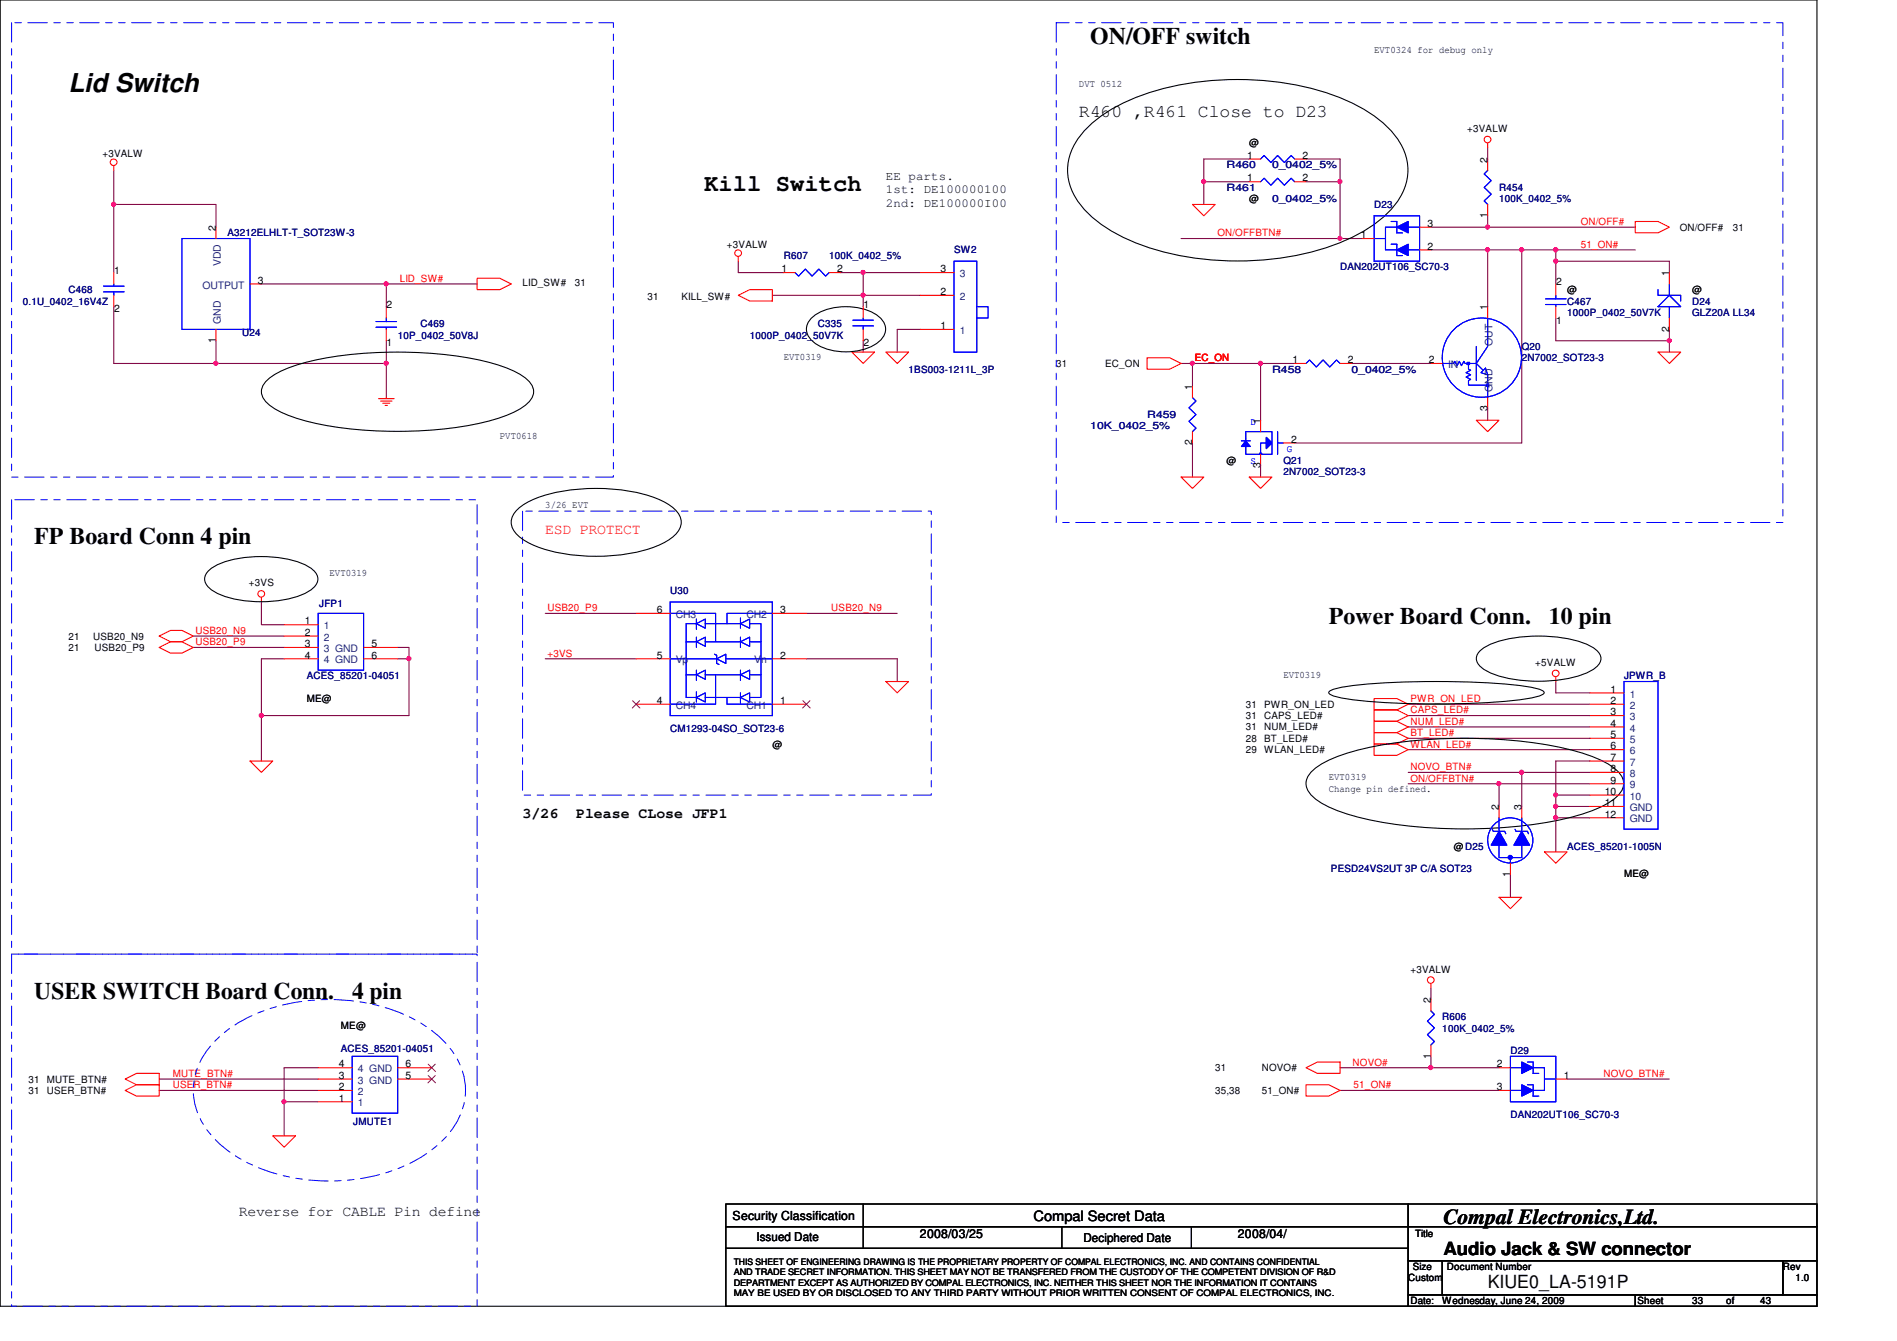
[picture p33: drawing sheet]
<svg xmlns="http://www.w3.org/2000/svg" width="297mm" height="210mm" viewBox="0 0 297 210" stroke-linecap="round" stroke-linejoin="round" font-family="sans-serif">
<defs><g id="words">
<text font-size="4.1" x="10.7" y="14.4">Lid Switch</text>
<g font-size="3.7">
<text x="170.7" y="6.9">ON/OFF switch</text>
<text x="110.3" y="29.8">Kill Switch</text>
<text x="5.4" y="85.2">FP Board Conn 4 pin</text>
<text x="208.1" y="97.6">Power Board Conn.</text>
<text x="242.5" y="97.6">10 pin</text>
<text x="5.4" y="156.3">USER SWITCH Board Conn.</text>
<text x="55.1" y="156.3">4 pin</text>
</g>
<text font-size="3.3" x="226" y="191.5">Compal Electronics,Ltd.</text>
<g font-size="2.8">
<text x="168.9" y="18.2">R460 ,R461 Close to D23</text>
<text x="226" y="196.4">Audio Jack &amp; SW connector</text>
<text x="233" y="201.7">KIUE0_LA-5191P</text>
</g>
<text font-size="2.3" fill="#f00" x="85.4" y="83.7">ESD PROTECT</text>
<g font-size="2.3">
<text x="81.8" y="128.1">3/26</text>
<text x="90.2" y="128.1">Please CLose JFP1</text>
<text x="37.4" y="190.3">Reverse for CABLE Pin define</text>
</g>
<text font-size="2.2" x="161.8" y="191.1">Compal Secret Data</text>
<g font-size="1.9">
<text x="138.7" y="28.2">EE parts.</text>
<text x="138.7" y="30.3">1st: DE100000100</text>
<text x="138.7" y="32.3">2nd: DE100000I00</text>
<text x="114.7" y="191">Security Classification</text>
<text x="118.4" y="194.3">Issued Date</text>
<text x="144.1" y="193.8">2008/03/25</text>
<text x="169.7" y="194.4">Deciphered Date</text>
<text x="193.8" y="193.8">2008/04/</text>
</g>
<g font-size="1.6">
<text x="215.2" y="8.3">EVT0324 for debug only</text>
<text x="168.9" y="13.7">DVT 0512</text>
<text x="195.6" y="22.8">@</text>
<text x="229.7" y="20.7">+3VALW</text>
<text x="16" y="24.6">+3VALW</text>
<text x="195.3" y="28.4">1</text>
<text x="195.3" y="24.8">1</text>
<text x="204" y="28.4">2</text>
<text x="204" y="24.8">2</text>
<text x="232.9" y="25.4" transform="rotate(-90 232.9 25.4)">2</text>
<text x="195.6" y="31.7">@</text>
<text x="223.5" y="35.5">3</text>
<text x="232.9" y="34.1" transform="rotate(-90 232.9 34.1)">1</text>
<text x="33.8" y="36.1" transform="rotate(-90 33.8 36.1)">2</text>
<text x="113.8" y="38.8">+3VALW</text>
<text x="213.1" y="37.3">1</text>
<text x="223.5" y="39.1">2</text>
<text x="263" y="36.1">ON/OFF#</text>
<text x="271.4" y="36.1">31</text>
<text x="17.9" y="42.8">1</text>
<text x="40.4" y="44.4">3</text>
<text x="81.8" y="44.8">LID_SW#</text>
<text x="90" y="44.8">31</text>
<text x="101.4" y="46.9">31</text>
<text x="106.7" y="46.9">KILL_SW#</text>
<text x="122.4" y="42.6">1</text>
<text x="131.1" y="42.6">2</text>
<text x="147.3" y="46.2">2</text>
<text x="147.3" y="42.6">3</text>
<text x="243.7" y="44.6">2</text>
<text x="245.4" y="45.9">@</text>
<text x="261.4" y="43.2" transform="rotate(-90 261.4 43.2)">1</text>
<text x="265" y="45.9">@</text>
<text x="17.9" y="48.9">2</text>
<text x="33.8" y="53.7" transform="rotate(-90 33.8 53.7)">1</text>
<text x="60.5" y="48.2">2</text>
<text x="135.2" y="48.2">1</text>
<text x="147.3" y="51.5">1</text>
<text x="232.9" y="48.6" transform="rotate(-90 232.9 48.6)">1</text>
<text x="243.7" y="50.7">1</text>
<text x="261.4" y="51.9" transform="rotate(-90 261.4 51.9)">2</text>
<text x="60.5" y="54.2">1</text>
<text x="122.7" y="56.3">EVT0319</text>
<text x="135.2" y="54.2">2</text>
<text x="165.4" y="57.4">31</text>
<text x="173.1" y="57.4">EC_ON</text>
<text x="202.4" y="56.9">1</text>
<text x="211.1" y="56.9">2</text>
<text x="223.7" y="56.9">2</text>
<text x="186.7" y="61" transform="rotate(-90 186.7 61)">1</text>
<text x="232.9" y="64.3" transform="rotate(-90 232.9 64.3)">3</text>
<text x="78.3" y="68.8">PVT0618</text>
<text x="186.7" y="69.7" transform="rotate(-90 186.7 69.7)">2</text>
<text x="197.4" y="66.3" transform="rotate(-90 197.4 66.3)">1</text>
<text x="202.2" y="69.3">2</text>
<text x="192.1" y="72.6">@</text>
<text x="197.4" y="73.2" transform="rotate(-90 197.4 73.2)">3</text>
<text x="85.4" y="79.5">3/26 EVT</text>
<text x="39" y="91.8">+3VS</text>
<text x="51.6" y="90.1">EVT0319</text>
<text x="102.8" y="96">6</text>
<text x="122.2" y="96">3</text>
<text x="10.7" y="100.1">21</text>
<text x="10.7" y="101.9">21</text>
<text x="14.6" y="100.1">USB20_N9</text>
<text x="14.8" y="101.9">USB20_P9</text>
<text x="47.7" y="97.7">1</text>
<text x="47.7" y="99.5">2</text>
<text x="47.7" y="101.3">3</text>
<text x="58.2" y="101.3">5</text>
<text x="47.7" y="103.1">4</text>
<text x="58.2" y="103.1">6</text>
<text x="102.8" y="103.1">5</text>
<text x="122.2" y="103.1">2</text>
<text x="201" y="106.1">EVT0319</text>
<text x="240.4" y="104.2">+5VALW</text>
<text x="48" y="109.9">ME@</text>
<text x="102.8" y="110.2">4</text>
<text x="122.2" y="110.2">1</text>
<text x="195.1" y="112.6">31</text>
<text x="195.1" y="110.8">31</text>
<text x="197.9" y="112.6">CAPS_LED#</text>
<text x="197.9" y="110.8">PWR_ON_LED</text>
<text x="252.2" y="108.4">1</text>
<text x="252.2" y="110.2">2</text>
<text x="252.2" y="112">3</text>
<text x="252.2" y="113.7">4</text>
<text x="120.9" y="117">@</text>
<text x="195.1" y="114.3">31</text>
<text x="195.1" y="116.1">28</text>
<text x="195.1" y="117.9">29</text>
<text x="197.9" y="114.3">NUM_LED#</text>
<text x="197.9" y="116.1">BT_LED#</text>
<text x="197.9" y="117.9">WLAN_LED#</text>
<text x="252.2" y="115.5">5</text>
<text x="252.2" y="117.3">6</text>
<text x="252.2" y="119.1">7</text>
<text x="208.1" y="122.1">EVT0319</text>
<text x="208.1" y="123.9">Change pin defined.</text>
<text x="251.3" y="124.4">10</text>
<text x="252.2" y="120.9">8</text>
<text x="252.2" y="122.6">9</text>
<text x="234.7" y="126.8" transform="rotate(-90 234.7 126.8)">2</text>
<text x="238.2" y="126.8" transform="rotate(-90 238.2 126.8)">3</text>
<text x="251.3" y="126.2">11</text>
<text x="251.3" y="128">12</text>
<text x="227.6" y="133">@D25</text>
<text x="236.5" y="137.2" transform="rotate(-90 236.5 137.2)">1</text>
<text x="254.3" y="137.3">ME@</text>
<text x="220.8" y="152.2">+3VALW</text>
<text x="53.4" y="161.1">ME@</text>
<text x="224" y="157" transform="rotate(-90 224 157)">2</text>
<text x="53" y="167.1">4</text>
<text x="63.5" y="167.1">6</text>
<text x="190.3" y="167.7">31</text>
<text x="197.6" y="167.7">NOVO#</text>
<text x="224" y="165.7" transform="rotate(-90 224 165.7)">1</text>
<text x="234.4" y="167.1">2</text>
<text x="4.5" y="171.2">31 USER_BTN#</text>
<text x="4.5" y="169.5">31 MUTE_BTN#</text>
<text x="53" y="172.4">1</text>
<text x="53" y="170.6">2</text>
<text x="53" y="168.9">3</text>
<text x="63.5" y="168.9">5</text>
<text x="190.3" y="171.2">35,38</text>
<text x="197.6" y="171.2">51_ON#</text>
<text x="234.4" y="170.6">3</text>
<text x="244.9" y="168.9">1</text>
<text x="221.6" y="193.6">Title</text>
<text x="220.5" y="200.6">Custom</text>
<text x="221.2" y="198.8">Size</text>
<text x="226.6" y="198.8">Document Number</text>
<text x="279.2" y="198.8">Rev</text>
<text x="281.1" y="200.6">1.0</text>
<text x="220.8" y="204.1">Date:</text>
<text x="225.8" y="204.1">Wednesday, June 24, 2009</text>
<text x="256.4" y="204.1">Sheet</text>
<text x="265" y="204.1">33</text>
<text x="270.3" y="204.1">of</text>
<text x="275.6" y="204.1">43</text>
</g>
<g font-size="1.6" fill="#000080">
<text x="192.1" y="29.9">R461</text>
<text x="192.1" y="26.3">R460</text>
<text x="199.2" y="26.3">0_0402_5%</text>
<text x="234.7" y="29.9">R454</text>
<text x="199.2" y="31.7">0_0402_5%</text>
<text x="215.2" y="32.6">D23</text>
<text x="234.7" y="31.7">100K_0402_5%</text>
<text x="35.6" y="37">A3212ELHLT-T_SOT23W-3</text>
<text x="122.7" y="40.6">R607</text>
<text x="129.8" y="40.6">100K_0402_5%</text>
<text x="149.4" y="39.7">SW2</text>
<text x="3.6" y="47.7">0.1U_0402_16V4Z</text>
<text x="10.7" y="45.9">C468</text>
<text x="209.8" y="42.3">DAN202UT106_SC70-3</text>
<text x="245.4" y="47.7">C467</text>
<text x="265" y="47.7">D24</text>
<text x="37.9" y="52.7">U24</text>
<text x="62.3" y="53">10P_0402_50V8J</text>
<text x="65.8" y="51.2">C469</text>
<text x="117.4" y="53">1000P_0402_50V7K</text>
<text x="128.1" y="51.2">C335</text>
<text x="245.4" y="49.4">1000P_0402_50V7K</text>
<text x="265" y="49.4">GLZ20A LL34</text>
<text x="142.3" y="58.3">1BS003-1211L_3P</text>
<text x="199.2" y="58.3">R458</text>
<text x="211.6" y="58.3">0_0402_5%</text>
<text x="238.3" y="54.8">Q20</text>
<text x="238.3" y="56.6">2N7002_SOT23-3</text>
<text x="179.6" y="65.4">R459</text>
<text x="170.7" y="67.2">10K_0402_5%</text>
<text x="201" y="72.6">Q21</text>
<text x="201" y="74.3">2N7002_SOT23-3</text>
<text x="50" y="95">JFP1</text>
<text x="104.9" y="93">U30</text>
<text x="48" y="106.3">ACES_85201-04051</text>
<text x="254.3" y="106.3">JPWR_B</text>
<text x="104.9" y="114.5">CM1293-04SO_SOT23-6</text>
<text x="208.4" y="136.6">PESD24VS2UT 3P C/A SOT23</text>
<text x="245.4" y="133">ACES_85201-1005N</text>
<text x="225.8" y="159.7">R606</text>
<text x="225.8" y="161.5">100K_0402_5%</text>
<text x="53.4" y="164.7">ACES_85201-04051</text>
<text x="236.5" y="165">D29</text>
<text x="55.3" y="176">JMUTE1</text>
<text x="236.5" y="175">DAN202UT106_SC70-3</text>
</g>
<g font-size="1.6" fill="#f00">
<text x="247.5" y="35.2">ON/OFF#</text>
<text x="190.6" y="37">ON/OFFBTN#</text>
<text x="247.5" y="38.8">51_ON#</text>
<text x="62.6" y="44.1">LID_SW#</text>
<text x="187.1" y="56.6">EC_ON</text>
<text x="85.7" y="95.7">USB20_P9</text>
<text x="130.2" y="95.7">USB20_N9</text>
<text x="30.6" y="99.2">USB20_N9</text>
<text x="30.6" y="101">USB20_P9</text>
<text x="85.7" y="102.8">+3VS</text>
<text x="220.8" y="111.7">CAPS_LED#</text>
<text x="220.8" y="113.5">NUM_LED#</text>
<text x="220.8" y="109.9">PWR_ON_LED</text>
<text x="220.8" y="115.2">BT_LED#</text>
<text x="220.8" y="117">WLAN_LED#</text>
<text x="220.8" y="122.3">ON/OFFBTN#</text>
<text x="220.8" y="120.6">NOVO_BTN#</text>
<text x="211.8" y="166.8">NOVO#</text>
<text x="27" y="168.6">MUTE_BTN#</text>
<text x="27" y="170.3">USER_BTN#</text>
<text x="212" y="170.3">51_ON#</text>
<text x="251.1" y="168.6">NOVO_BTN#</text>
</g>
<g font-size="1.6" fill="#004080">
<text x="34.6" y="41.7" transform="rotate(-90 34.6 41.7)">VDD</text>
<text x="31.7" y="45.2">OUTPUT</text>
<text x="150.3" y="46.9">2</text>
<text x="150.3" y="43.4">3</text>
<text x="34.6" y="50.7" transform="rotate(-90 34.6 50.7)">GND</text>
<text x="150.3" y="52.3">1</text>
<text x="226.7" y="57.6">IN</text>
<text x="233.7" y="54.1" transform="rotate(-90 233.7 54.1)">OUT</text>
<text x="233.7" y="61.3" transform="rotate(-90 233.7 61.3)">GND</text>
<text x="50.7" y="98.5">1</text>
<text x="50.7" y="100.3">2</text>
<text x="105.8" y="96.7">CH3</text>
<text x="116.9" y="96.7">CH2</text>
<text x="50.7" y="102.1">3 GND</text>
<text x="50.7" y="103.8">4 GND</text>
<text x="105.8" y="103.8">Vp</text>
<text x="118.1" y="103.8">Vn</text>
<text x="105.8" y="111">CH4</text>
<text x="116.9" y="111">CH1</text>
<text x="255.2" y="109.2">1</text>
<text x="255.2" y="111">2</text>
<text x="255.2" y="112.7">3</text>
<text x="255.2" y="114.5">4</text>
<text x="255.2" y="116.3">5</text>
<text x="255.2" y="118.1">6</text>
<text x="255.2" y="119.8">7</text>
<text x="255.2" y="121.6">8</text>
<text x="255.2" y="123.4">9</text>
<text x="255.2" y="125.2">10</text>
<text x="255.2" y="127">GND</text>
<text x="255.2" y="128.7">GND</text>
<text x="56" y="167.9">4 GND</text>
<text x="56" y="173.2">1</text>
<text x="56" y="171.4">2</text>
<text x="56" y="169.6">3 GND</text>
</g>
<g font-size="1.6" fill="#00f">
<text x="195.8" y="66.5">D</text>
<text x="201.5" y="70.7">G</text>
<text x="195.8" y="72.7">S</text>
</g>
<g font-size="1.4">
<text x="114.9" y="198">THIS SHEET OF ENGINEERING DRAWING IS THE PROPRIETARY PROPERTY OF COMPAL ELECTRONICS, INC. AND CONTAINS CONFIDENTIAL</text>
<text x="114.9" y="199.6">AND TRADE SECRET INFORMATION. THIS SHEET MAY NOT BE TRANSFERED FROM THE CUSTODY OF THE COMPETENT DIVISION OF R&amp;D</text>
<text x="114.9" y="201.3">DEPARTMENT EXCEPT AS AUTHORIZED BY COMPAL ELECTRONICS, INC. NEITHER THIS SHEET NOR THE INFORMATION IT CONTAINS</text>
<text x="114.9" y="202.9">MAY BE USED BY OR DISCLOSED TO ANY THIRD PARTY WITHOUT PRIOR WRITTEN CONSENT OF COMPAL ELECTRONICS, INC.</text>
</g>
</g></defs>
<path d="M0 0h284.5v204.5h-284.5z" fill="none" stroke="#000" stroke-width=".17"/>
<path d="M184.9 37.3h28.5M224.1 35.6h32" fill="none" stroke="#800040" stroke-width=".17"/>
<circle cx="232.9" cy="35.5" r=".32" fill="#f0f"/>
<circle cx="232.9" cy="35.5" r=".32" fill="none" stroke="#f0f" stroke-width=".17"/>
<path d="M232.9 33.8v1.8M232.9 23.1v1.8M243.6 39.1h12.5" fill="none" stroke="#800040" stroke-width=".17"/>
<circle cx="243.6" cy="39.1" r=".32" fill="#f0f"/>
<circle cx="243.6" cy="39.1" r=".32" fill="none" stroke="#f0f" stroke-width=".17"/>
<path d="M243.6 39.1v1.8" fill="none" stroke="#800040" stroke-width=".17"/>
<circle cx="243.6" cy="40.9" r=".32" fill="#f0f"/>
<circle cx="243.6" cy="40.9" r=".32" fill="none" stroke="#f0f" stroke-width=".17"/>
<circle cx="243.6" cy="39.1" r=".32" fill="#f0f"/>
<circle cx="243.6" cy="39.1" r=".32" fill="none" stroke="#f0f" stroke-width=".17"/>
<path d="M188.5 28.4v3.6M188.5 28.4h7.1M195.6 24.9h-7.1v3.5M243.6 40.9v3.5M243.6 49.8v3.5M261.4 53.3v1.8" fill="none" stroke="#800040" stroke-width=".17"/>
<circle cx="188.5" cy="28.4" r=".32" fill="#f0f"/>
<circle cx="188.5" cy="28.4" r=".32" fill="none" stroke="#f0f" stroke-width=".17"/>
<path d="M209.8 28.4v8.9" fill="none" stroke="#800040" stroke-width=".17"/>
<circle cx="209.8" cy="37.3" r=".32" fill="#f0f"/>
<circle cx="209.8" cy="37.3" r=".32" fill="none" stroke="#f0f" stroke-width=".17"/>
<circle cx="209.8" cy="28.4" r=".32" fill="#f0f"/>
<circle cx="209.8" cy="28.4" r=".32" fill="none" stroke="#f0f" stroke-width=".17"/>
<path d="M232.9 39.1v8.9M211.6 56.9h12.5" fill="none" stroke="#800040" stroke-width=".17"/>
<circle cx="232.9" cy="39.1" r=".32" fill="#f0f"/>
<circle cx="232.9" cy="39.1" r=".32" fill="none" stroke="#f0f" stroke-width=".17"/>
<path d="M186.7 56.9h10.7" fill="none" stroke="#800040" stroke-width=".17"/>
<circle cx="186.7" cy="56.9" r=".32" fill="#f0f"/>
<circle cx="186.7" cy="56.9" r=".32" fill="none" stroke="#f0f" stroke-width=".17"/>
<path d="M238.3 39.1v30.2h-35.6" fill="none" stroke="#800040" stroke-width=".17"/>
<circle cx="238.3" cy="39.1" r=".32" fill="#f0f"/>
<circle cx="238.3" cy="39.1" r=".32" fill="none" stroke="#f0f" stroke-width=".17"/>
<path d="M224.1 39.1h8.8M197.4 56.9v8.9" fill="none" stroke="#800040" stroke-width=".17"/>
<circle cx="197.4" cy="56.9" r=".32" fill="#f0f"/>
<circle cx="197.4" cy="56.9" r=".32" fill="none" stroke="#f0f" stroke-width=".17"/>
<path d="M232.9 39.1h10.7M197.4 56.9h5.3M243.6 53.3h17.8M197.4 72.9v1.8M232.9 64v1.8" fill="none" stroke="#800040" stroke-width=".17"/>
<circle cx="261.4" cy="53.3" r=".32" fill="#f0f"/>
<circle cx="261.4" cy="53.3" r=".32" fill="none" stroke="#f0f" stroke-width=".17"/>
<path d="M184.9 56.9h1.8v3.5M243.6 40.9h17.8v1.8M261.4 51.6v1.7M186.7 69.3v5.4M243.6 126.2v1.8" fill="none" stroke="#800040" stroke-width=".17"/>
<circle cx="243.6" cy="126.2" r=".32" fill="#f0f"/>
<circle cx="243.6" cy="126.2" r=".32" fill="none" stroke="#f0f" stroke-width=".17"/>
<path d="M243.6 106.7v1.8h5.3M243.6 128v5.3" fill="none" stroke="#800040" stroke-width=".17"/>
<circle cx="243.6" cy="128" r=".32" fill="#f0f"/>
<circle cx="243.6" cy="128" r=".32" fill="none" stroke="#f0f" stroke-width=".17"/>
<path d="M40.9 94.2v3.6h3.6M40.9 112v7.1M243.6 126.2h5.3M243.6 128h5.3" fill="none" stroke="#800040" stroke-width=".17"/>
<circle cx="40.9" cy="112" r=".32" fill="#f0f"/>
<circle cx="40.9" cy="112" r=".32" fill="none" stroke="#f0f" stroke-width=".17"/>
<path d="M17.8 56.9h16M33.8 53.3v3.6M33.8 56.9h26.7M40.9 103.1v8.9M24.9 168.9h24.9M44.5 167.1h5.3" fill="none" stroke="#800040" stroke-width=".17"/>
<circle cx="60.5" cy="56.9" r=".32" fill="#f0f"/>
<circle cx="60.5" cy="56.9" r=".32" fill="none" stroke="#f0f" stroke-width=".17"/>
<circle cx="33.8" cy="56.9" r=".32" fill="#f0f"/>
<circle cx="33.8" cy="56.9" r=".32" fill="none" stroke="#f0f" stroke-width=".17"/>
<path d="M17.8 32v10.7M17.8 48v8.9M60.5 44.4v3.6" fill="none" stroke="#800040" stroke-width=".17"/>
<circle cx="60.5" cy="44.4" r=".32" fill="#f0f"/>
<circle cx="60.5" cy="44.4" r=".32" fill="none" stroke="#f0f" stroke-width=".17"/>
<path d="M17.8 32h16v3.6M40.9 44.4h33.8M60.5 53.3v3.6" fill="none" stroke="#800040" stroke-width=".17"/>
<circle cx="17.8" cy="32" r=".32" fill="#f0f"/>
<circle cx="17.8" cy="32" r=".32" fill="none" stroke="#f0f" stroke-width=".17"/>
<path d="M220.5 115.6h28.4M220.5 117.3h28.4M220.5 112h28.4M220.5 113.8h28.4M243.6 124.5v1.7" fill="none" stroke="#800040" stroke-width=".17"/>
<circle cx="243.6" cy="124.4" r=".32" fill="#f0f"/>
<circle cx="243.6" cy="124.4" r=".32" fill="none" stroke="#f0f" stroke-width=".17"/>
<path d="M224.1 167.1h10.6" fill="none" stroke="#800040" stroke-width=".17"/>
<circle cx="224" cy="167.1" r=".32" fill="#f0f"/>
<circle cx="224" cy="167.1" r=".32" fill="none" stroke="#f0f" stroke-width=".17"/>
<path d="M62.3 103.1h1.7v8.9h-23.1M224.1 154.7v1.8M24.9 170.7h24.9M209.8 170.7h24.9M224.1 165.3v1.8h-14.3M245.4 168.9h16" fill="none" stroke="#800040" stroke-width=".17"/>
<circle cx="64" cy="103.1" r=".32" fill="#f0f"/>
<circle cx="64" cy="103.1" r=".32" fill="none" stroke="#f0f" stroke-width=".17"/>
<path d="M135.2 42.7v3.5" fill="none" stroke="#800040" stroke-width=".17"/>
<circle cx="135.1" cy="42.6" r=".32" fill="#f0f"/>
<circle cx="135.1" cy="42.6" r=".32" fill="none" stroke="#f0f" stroke-width=".17"/>
<path d="M115.6 40.9v1.8h7.1M120.9 46.2h23.2M131.6 42.7h12.5M144.1 51.6h-3.6v3.5" fill="none" stroke="#800040" stroke-width=".17"/>
<circle cx="135.1" cy="46.2" r=".32" fill="#f0f"/>
<circle cx="135.1" cy="46.2" r=".32" fill="none" stroke="#f0f" stroke-width=".17"/>
<path d="M49.8 172.5h-5.3v5.3" fill="none" stroke="#800040" stroke-width=".17"/>
<circle cx="44.5" cy="172.4" r=".32" fill="#f0f"/>
<circle cx="44.5" cy="172.4" r=".32" fill="none" stroke="#f0f" stroke-width=".17"/>
<path d="M17.8 26.7v5.3M60.5 56.9v5.3M30.3 99.6h14.2M30.3 101.3h14.2M40.9 103.1h3.6M62.3 101.3h1.7v1.8M234.7 122.7h14.2M44.5 167.1v5.4" fill="none" stroke="#800040" stroke-width=".17"/>
<circle cx="234.7" cy="122.7" r=".32" fill="#f0f"/>
<circle cx="234.7" cy="122.7" r=".32" fill="none" stroke="#f0f" stroke-width=".17"/>
<path d="M238.3 120.9v5.3" fill="none" stroke="#800040" stroke-width=".17"/>
<circle cx="238.3" cy="120.9" r=".32" fill="#f0f"/>
<circle cx="238.3" cy="120.9" r=".32" fill="none" stroke="#f0f" stroke-width=".17"/>
<path d="M204.5 24.9h5.3v3.5h-5.3M135.2 53.3v1.8M135.2 46.2v1.8M85.4 96h14.2M126.3 96h14.2M85.4 103.1h14.2M126.3 103.1h14.2v3.6M220.5 110.2h28.4M248.9 119.1h-5.3v5.4h5.3M220.5 122.7h14.2v3.5M220.5 120.9h28.4M236.5 136.9v3.6" fill="none" stroke="#800040" stroke-width=".17"/>
<g fill="none" stroke="#f00" stroke-width=".17">
<path d="M17.8 25.9v.8M186.7 32h3.6l-1.8 1.8zM195.6 28.4h1.8M202.7 28.4h1.8M232.9 22.4v.7M256.1 34.7h3.5l1.8 .9-1.8 .8h-3.5zM74.7 43.6h3.6l1.7 .8-1.7 .9h-3.6zM115.6 40.2v.7M115.6 46.2l1.8-.9h3.5v1.8h-3.5zM133.4 55.1h3.5l-1.7 1.8zM138.7 55.1h3.6l-1.8 1.8zM179.6 56h3.6l1.7 .9-1.7 .9h-3.6z"/>
<path d="M259.6 55.1h3.6l-1.8 1.8zM59.3 62.4h2.4M59.6 62.8h1.8M59.9 63.1h1.1M60.3 63.5h.4M60.5 62.2v.2M184.9 74.7h3.6l-1.8 1.8zM195.6 74.7h3.6l-1.8 1.8zM231.2 65.8h3.5l-1.8 1.8zM24.9 99.6l1.8-.9h1.8l1.8 .9-1.8 .9h-1.8zM40.9 93.5v.7M24.9 101.3l1.8-.8h1.8l1.8 .8-1.8 .9h-1.8z"/>
<path d="M39.2 119.1h3.5l-1.8 1.8zM138.7 106.7h3.6l-1.8 1.8zM215.2 111.1h3.5l1.8 .9-1.8 .9h-3.5zM215.2 112.9h3.5l1.8 .9-1.8 .9h-3.5zM215.2 114.7h3.5l1.8 .9-1.8 .9h-3.5zM215.2 116.5h3.5l1.8 .8-1.8 .9h-3.5zM215.2 109.3h3.5l1.8 .9-1.8 .9h-3.5zM243.6 106v.7M241.8 133.3h3.6l-1.8 1.8zM224.1 154v.7M234.7 140.5h3.6l-1.8 1.7zM19.6 170.7l1.8-.9h3.5v1.8h-3.5z"/>
<path d="M19.6 168.9l1.8-.9h3.5v1.8h-3.5zM42.7 177.8h3.6l-1.8 1.8zM204.5 169.8h3.6l1.7 .9-1.7 .9h-3.6zM204.5 167.1l1.8-.9h3.5v1.8h-3.5z"/>
<circle cx="17.8" cy="25.4" r=".52"/>
<circle cx="115.6" cy="39.6" r=".52"/>
<circle cx="232.9" cy="21.8" r=".52"/>
<circle cx="40.9" cy="93" r=".52"/>
<circle cx="243.6" cy="105.4" r=".52"/>
<circle cx="224" cy="153.4" r=".52"/>
</g>
<g fill="none" stroke="#000" stroke-width=".17">
<path d="M170.4 19.8a27.1 27.1 0 0 1 12.5-6.1 47 47 0 0 1 27.3 1.8 19.6 19.6 0 0 1 8.8 6.4 8.3 8.3 0 0 1-.9 10.5 23.8 23.8 0 0 1-11.5 6.7 46.6 46.6 0 0 1-29.2-1.3 19.6 19.6 0 0 1-8.7-6.5 8.3 8.3 0 0 1 .8-10.5zM41.9 59.5a15.9 15.9 0 0 1 6.8-3 64.9 64.9 0 0 1 28.6 .4 11.1 11.1 0 0 1 5.8 3.1 2.16 2.16 0 0 1-.5 3.1 16 16 0 0 1-6.8 3 64.1 64.1 0 0 1-28.6-.4 11.1 11.1 0 0 1-5.8-3.2 2.17 2.17 0 0 1 .5-3zM127.1 49.7a9 9 0 0 1 8.5-1.2 4.6 4.6 0 0 1 3 2.4 2.53 2.53 0 0 1-1.4 2.9 9.5 9.5 0 0 1-9.5 0 2.47 2.47 0 0 1-.6-4.1zM80.9 79.8a12.4 12.4 0 0 1 6.2-2.7 29.5 29.5 0 0 1 16.2 1.1 5.9 5.9 0 0 1 3.3 2.9 2.52 2.52 0 0 1-.8 2.6 12.6 12.6 0 0 1-6.2 2.7 29.1 29.1 0 0 1-16.2-1.1 5.9 5.9 0 0 1-3.3-2.9 2.52 2.52 0 0 1 .8-2.6zM32.5 89.5a9.2 9.2 0 0 1 5.6-2.2 18.9 18.9 0 0 1 9.5 1 3.2 3.2 0 0 1 2.2 2.3 2.47 2.47 0 0 1-1.5 2 16.8 16.8 0 0 1-10.2 1.4 9.2 9.2 0 0 1-5.6-2.3 1.61 1.61 0 0 1 0-2.2zM208.2 108.2a15.2 15.2 0 0 1 5.5-1.1 134.8 134.8 0 0 1 25.1 .3 7.6 7.6 0 0 1 2.9 .8l.1 .2-.1 .2a15.3 15.3 0 0 1-5.6 1.1 129.4 129.4 0 0 1-25-.3 7.5 7.5 0 0 1-2.9-.8l-.1-.2zM231.6 102.1a9.2 9.2 0 0 1 5.2-2.2 23.6 23.6 0 0 1 11.5 .9 4 4 0 0 1 2.3 1.8 1.7 1.7 0 0 1-.8 2 16 16 0 0 1-8.9 2 18.5 18.5 0 0 1-8.2-1.6 2.5 2.5 0 0 1-1.5-1.9l.1-.5zM205.5 120.7a16.7 16.7 0 0 1 7.1-3.3 76.8 76.8 0 0 1 33.5 0 16.7 16.7 0 0 1 7.1 3.3 2.49 2.49 0 0 1 0 3.9 16.6 16.6 0 0 1-7.1 3.3 76.7 76.7 0 0 1-33.5 0 16.6 16.6 0 0 1-7.1-3.3 2.49 2.49 0 0 1 0-3.9zM113.7 188.5h106.8v3.5h-106.8zM113.7 192h106.8v3.4h-106.8zM113.7 195.4h106.8v9.1h-106.8zM135.2 188.5v6.9"/>
<path d="M166.3 192v3.4M186.6 192v3.4M220.5 188.5h64v3.5h-64zM220.5 192h64v5.3h-64zM220.5 197.3h5.3v5.4h-5.3zM225.8 197.3h53.4v5.4h-53.4zM279.2 197.3h5.3v5.4h-5.3zM220.5 202.7h35.6v1.8h-35.6zM256.1 202.7h28.4v1.8h-28.4z"/>
</g>
<path d="M1.8 3.6h94.2v71.1h-94.2zM165.4 3.6h113.8v78.2h-113.8zM1.8 78.2h72.9v71.1h-72.9zM81.8 80h64v44.5h-64zM1.8 149.3h72.9v55.2h-72.9zM33.5 163.1a23.1 23.1 0 0 1 14-6.4 29.2 29.2 0 0 1 18.4 3.5 13.3 13.3 0 0 1 6.9 9.1 11.1 11.1 0 0 1-4.3 9.9 26.1 26.1 0 0 1-16.9 5.7 26 26 0 0 1-17-5.7 11 11 0 0 1-4-11.3 11.9 11.9 0 0 1 2.9-4.8z" fill="none" stroke="#00f" stroke-width=".16" stroke-dasharray="3 1 1 1 1 1"/>
<path d="M197.4 28.4l.5-.5 1.1 1.1 1.1-1.1 1 1.1 1.1-1.1 .5 .5" fill="none" stroke="#00f" stroke-width=".17"/>
<path d="M198.3 68.5l.9 .8-.9 .9z" fill="#00f"/>
<path d="M198.3 68.5l.9 .8-.9 .9z" fill="none" stroke="#00f" stroke-width=".17"/>
<path d="M195.1 69l.7 .9h-1.4z" fill="#00f"/>
<path d="M194.4 69h1.4M195.1 69v-1.4h4.1v3.5h-1.8v-1.8h.9M195.1 69l.7 .9h-1.4zM195.1 69.9v1.2h2.3h-.2v-.2h.4v.2M200.1 67.6v3.5M200.1 69.3h.8" fill="none" stroke="#00f" stroke-width=".17"/>
<path d="M198.3 68.5l.9 .8-.9 .9z" fill="#00f"/>
<path d="M198.3 68.5l.9 .8-.9 .9z" fill="none" stroke="#00f" stroke-width=".17"/>
<path d="M195.1 69l.7 .9h-1.4z" fill="#00f"/>
<g fill="none" stroke="#00f" stroke-width=".17">
<path d="M232.9 26.7l-.5 .5 1.1 1.1-1.1 1 1.1 1.1-1.1 1.1 .5 .5M124.5 42.7l.5 .5 1.1-1.1 1.1 1.1 1-1.1 1.1 1.1 .5-.5M242 46.8h3.2M242 47.7h3.2M243.6 47.7v.3M243.6 46.2v.6M259.6 45.3v.9h3.6v.9M261.4 46.2l1.8 1.8h-3.6zM261.4 48v1.8M261.4 44.4v1.8M194.4 69h1.4M195.1 69v-1.4h4.1v3.5h-1.8v-1.8h.9"/>
<path d="M195.1 69l.7 .9h-1.4zM195.1 69.9v1.2h2.3h-.2v-.2h.4v.2M200.1 67.6v3.5M200.1 69.3h.8M49.8 96h7.1v8.9h-7.1zM104.9 94.2h16v17.8h-16zM104.9 96h7.1v4.5M109 96.9v1.6M109 97.6l1.4-.7v1.4zM109 99.7v1.6M109 97.6h-1.6v11.6h1.6M110.4 97.6h5.5"/>
<path d="M115.9 99.7v1.6M115.9 96.7v1.6M115.9 97.6l1.5-.7v1.4zM117.4 97.6h1.8v11.6h-1.8M120.9 96h-7.1v1.6M104.9 103.1h7.3M107.4 105.6h1.6M107.4 100.5h1.6M109 105.6l1.4-.7v1.4zM109 104.9v1.6M109 108.3v1.6M109 109.2l1.4-.7v1.4z"/>
<path d="M109 100.5l1.4-.8v1.5zM110.4 109.2h5.5M110.4 105.6h5.5M110.4 100.5h5.5M111.9 102.4l.3 .2v1.2l.4 .2M112 105.6v4.6h-7.1M112.2 103.1l1.5-.7v1.4zM113.7 103.1h7.2M113.8 109.2v1h7.1M115.9 108.5v1.6M115.9 109.2l1.5-.7v1.4zM115.9 104.9v1.6"/>
<path d="M115.9 105.6l1.5-.7v1.4zM115.9 100.5l1.5-.8v1.5zM117.4 100.5h1.8M117.4 105.6h1.8M55.2 165.3h7.1v8.9h-7.1z"/>
</g>
<g fill="none" stroke="#f00" stroke-width=".17">
<path d="M232.9 24.9v1.8M232.9 32v1.8M122.7 42.7h1.8M129.8 42.7h1.8M243.6 44.4v1.8M243.6 48v1.8M261.4 42.7v1.7M261.4 49.8v1.8M197.4 65.8v1.8M197.4 71.1v1.8M200.9 69.3h1.8M44.5 97.8h5.3"/>
<path d="M44.5 99.6h5.3M99.6 96h5.3M120.9 96h5.4M44.5 101.3h5.3M44.5 103.1h5.3M56.9 101.3h5.4M56.9 103.1h5.4M99.6 103.1h5.3M99.6 110.2h5.3M120.9 103.1h5.4M120.9 110.2h5.4M49.8 172.5h5.4"/>
<path d="M49.8 170.7h5.4M49.8 168.9h5.4M49.8 167.1h5.4M62.3 168.9h5.3M62.3 167.1h5.3"/>
</g>
<path d="M99.1 109.7l1.1 1.1M100.2 109.7l-1.2 1.1M125.7 109.7l1.2 1.1M126.8 109.7l-1.1 1.1M67 168.4l1.2 1.1M67 166.6l1.2 1.1M68.2 168.4l-1.2 1.1M68.2 166.6l-1.2 1.1" fill="none" stroke="#804000" stroke-width=".16"/>
<path d="M238.3 166.2l1.8 .9-1.8 .9z" fill="#00f"/>
<path d="M238.3 166.2l1.8 .9-1.8 .9z" fill="none" stroke="#00f" stroke-width=".17"/>
<path d="M238.3 169.8l1.8 .9-1.8 .9z" fill="#00f"/>
<path d="M236.5 165.3h7.1v7.2h-7.1zM236.5 167.1h1.8M236.5 170.7h1.8M238.3 169.8l1.8 .9-1.8 .9zM239.2 166.2h.9v1.8h.8M239.2 169.8h.9v1.8h.8M240.1 167.1h1.7v3.6h-1.7M241.8 168.9h1.8" fill="none" stroke="#00f" stroke-width=".17"/>
<path d="M238.3 166.2l1.8 .9-1.8 .9z" fill="#00f"/>
<path d="M238.3 166.2l1.8 .9-1.8 .9z" fill="none" stroke="#00f" stroke-width=".17"/>
<path d="M238.3 169.8l1.8 .9-1.8 .9z" fill="#00f"/>
<g fill="none" stroke="#00f" stroke-width=".17">
<path d="M28.5 37.3h10.7v14.3h-10.7zM197.4 24.9l.5-.6 1.1 1.1 1.1-1.1 1 1.1 1.1-1.1 .5 .6M16.2 45.7h3.2M16.2 44.8h3.2M17.8 44.4v.4M17.8 45.7v.5M58.9 50.3h3.2M58.9 51.2h3.2M60.5 51.2v.4M60.5 49.8v.5M133.6 51h3.2M133.6 50.1h3.2"/>
<path d="M135.2 49.8v.3M135.2 51v.6M254.3 106.7h5.3v23.1h-5.3zM224.1 158.2l.5 .6-1.1 1 1.1 1.1-1.1 1.1 1.1 1-.5 .6M236.5 165.3h7.1v7.2h-7.1zM236.5 167.1h1.8M236.5 170.7h1.8M238.3 169.8l1.8 .9-1.8 .9zM239.2 166.2h.9v1.8h.8M239.2 169.8h.9v1.8h.8M240.1 167.1h1.7v3.6h-1.7M241.8 168.9h1.8"/>
</g>
<g fill="none" stroke="#f00" stroke-width=".17">
<path d="M33.8 35.6v1.7M195.6 24.9h1.8M202.7 24.9h1.8M17.8 42.7v1.7M17.8 46.2v1.8M33.8 51.6v1.7M39.2 44.4h1.7M60.5 48v1.8M60.5 51.6v1.7M135.2 48v1.8M135.2 51.6v1.7M248.9 108.5h5.4"/>
<path d="M248.9 110.2h5.4M248.9 112h5.4M248.9 113.8h5.4M248.9 115.6h5.4M248.9 117.3h5.4M248.9 119.1h5.4M248.9 120.9h5.4M248.9 122.7h5.4M248.9 124.5h5.4M248.9 126.2h5.4M248.9 128h5.4M224.1 156.5v1.7"/>
<path d="M224.1 163.6v1.7M234.7 167.1h1.8M234.7 170.7h1.8M243.6 168.9h1.8"/>
</g>
<path d="M238.3 130.1l1.2 2.2h-2.4z" fill="#00f"/>
<path d="M238.3 130.1l1.2 2.2h-2.4z" fill="none" stroke="#00f" stroke-width=".17"/>
<path d="M234.7 130.1l1.3 2.2h-2.5z" fill="#00f"/>
<g fill="none" stroke="#00f" stroke-width=".17">
<path d="M233.7 129.8l.1 .3h1.8l.2 .4M234.7 128v2.1M234.7 132.3v1.9h3.6v-1.9M234.7 130.1l1.3 2.2h-2.5zM236.5 134.2v.9M237.2 129.8l.2 .3h1.8l.1 .4M238.3 128v2.1"/>
<circle cx="236.5" cy="131.5" r="3.5"/>
</g>
<circle cx="236.5" cy="134.2" r=".32" fill="#00f"/>
<circle cx="236.5" cy="134.2" r=".32" fill="none" stroke="#00f" stroke-width=".17"/>
<path d="M238.3 130.1l1.2 2.2h-2.4z" fill="#00f"/>
<path d="M238.3 130.1l1.2 2.2h-2.4z" fill="none" stroke="#00f" stroke-width=".17"/>
<path d="M234.7 130.1l1.3 2.2h-2.5z" fill="#00f"/>
<g fill="none" stroke="#00f" stroke-width=".17">
<path d="M233.7 129.8l.1 .3h1.8l.2 .4M234.7 128v2.1M234.7 132.3v1.9h3.6v-1.9M234.7 130.1l1.3 2.2h-2.5zM236.5 134.2v.9M237.2 129.8l.2 .3h1.8l.1 .4M238.3 128v2.1"/>
<circle cx="236.5" cy="131.5" r="3.5"/>
</g>
<circle cx="236.5" cy="134.2" r=".32" fill="#00f"/>
<g fill="none" stroke="#00f" stroke-width=".17">
<path d="M149.4 40.9h3.5v14.2h-3.5zM152.9 48h1.8v1.8h-1.8M204.5 56.9l.6-.6 1 1.1 1.1-1.1 1 1.1 1.1-1.1 .5 .6M225.8 56.9h1.8l.2-.3 .4 .6 .3-.6 .3 .6 .4-.6 .2 .3h1.8M229.7 56.7h.4v.4h-.4zM229.9 56.9v.9l.4 .2-.7 .3 .7 .4-.7 .3 .7 .4-.4 .2v.7h3M231.2 54.2v5.4M231.2 56.9l1 1.1M232.6 57.6l.3 1.1-1-.4zM232.9 49.8v4.4l-1.7 2.7M232.9 58.7v3.5M186.7 62.2l.6 .6-1.1 1 1.1 1.1-1.1 1.1 1.1 1-.6 .6"/>
<path d="M232.8 60.1h.3v.3h-.3z"/>
<circle cx="232" cy="56" r="6.2"/>
<circle cx="236.5" cy="134.2" r=".32"/>
</g>
<g fill="none" stroke="#f00" stroke-width=".17">
<path d="M144.1 51.6h5.3M144.1 46.2h5.3M144.1 42.7h5.3M202.7 56.9h1.8M209.8 56.9h1.8M224.1 56.9h1.7M232.9 48v1.8M186.7 60.4v1.8M186.7 67.6v1.7M232.9 62.2v1.8M234.7 126.2v1.8M236.5 135.1v1.8"/>
<path d="M238.3 126.2v1.8"/>
</g>
<path d="M218.7 39.1l1.8-.9v1.8z" fill="#00f"/>
<path d="M218.7 39.1l1.8-.9v1.8z" fill="none" stroke="#00f" stroke-width=".17"/>
<path d="M218.7 35.6l1.8-.9v1.7z" fill="#00f"/>
<path d="M215.2 33.8h7.1v7.1h-7.1zM215.2 37.3h1.7M217.8 38.2h.9v1.8h.9M217.8 34.7h.9v1.7h.9M218.7 35.6h-1.8v3.5h1.8M218.7 35.6l1.8-.9v1.7zM220.5 39.1h1.8M220.5 35.6h1.8" fill="none" stroke="#00f" stroke-width=".17"/>
<path d="M218.7 39.1l1.8-.9v1.8z" fill="#00f"/>
<path d="M218.7 39.1l1.8-.9v1.8z" fill="none" stroke="#00f" stroke-width=".17"/>
<path d="M218.7 35.6l1.8-.9v1.7z" fill="#00f"/>
<path d="M215.2 33.8h7.1v7.1h-7.1zM215.2 37.3h1.7M217.8 38.2h.9v1.8h.9M217.8 34.7h.9v1.7h.9M218.7 35.6h-1.8v3.5h1.8M218.7 35.6l1.8-.9v1.7zM220.5 39.1h1.8M220.5 35.6h1.8" fill="none" stroke="#00f" stroke-width=".17"/>
<path d="M213.4 37.3h1.8M222.3 39.1h1.8M222.3 35.6h1.8" fill="none" stroke="#f00" stroke-width=".17"/>
<circle cx="232.9" cy="35.5" r=".32" fill="#f0f"/>
<circle cx="232.9" cy="35.5" r=".32" fill="none" stroke="#f0f" stroke-width=".17"/>
<circle cx="243.6" cy="39.1" r=".32" fill="#f0f"/>
<circle cx="243.6" cy="39.1" r=".32" fill="none" stroke="#f0f" stroke-width=".17"/>
<circle cx="243.6" cy="40.9" r=".32" fill="#f0f"/>
<circle cx="243.6" cy="40.9" r=".32" fill="none" stroke="#f0f" stroke-width=".17"/>
<circle cx="243.6" cy="39.1" r=".32" fill="#f0f"/>
<circle cx="243.6" cy="39.1" r=".32" fill="none" stroke="#f0f" stroke-width=".17"/>
<circle cx="188.5" cy="28.4" r=".32" fill="#f0f"/>
<circle cx="188.5" cy="28.4" r=".32" fill="none" stroke="#f0f" stroke-width=".17"/>
<circle cx="209.8" cy="37.3" r=".32" fill="#f0f"/>
<circle cx="209.8" cy="37.3" r=".32" fill="none" stroke="#f0f" stroke-width=".17"/>
<circle cx="209.8" cy="28.4" r=".32" fill="#f0f"/>
<circle cx="209.8" cy="28.4" r=".32" fill="none" stroke="#f0f" stroke-width=".17"/>
<circle cx="232.9" cy="39.1" r=".32" fill="#f0f"/>
<circle cx="232.9" cy="39.1" r=".32" fill="none" stroke="#f0f" stroke-width=".17"/>
<circle cx="186.7" cy="56.9" r=".32" fill="#f0f"/>
<circle cx="186.7" cy="56.9" r=".32" fill="none" stroke="#f0f" stroke-width=".17"/>
<circle cx="238.3" cy="39.1" r=".32" fill="#f0f"/>
<circle cx="238.3" cy="39.1" r=".32" fill="none" stroke="#f0f" stroke-width=".17"/>
<circle cx="197.4" cy="56.9" r=".32" fill="#f0f"/>
<circle cx="197.4" cy="56.9" r=".32" fill="none" stroke="#f0f" stroke-width=".17"/>
<circle cx="261.4" cy="53.3" r=".32" fill="#f0f"/>
<circle cx="261.4" cy="53.3" r=".32" fill="none" stroke="#f0f" stroke-width=".17"/>
<circle cx="243.6" cy="126.2" r=".32" fill="#f0f"/>
<circle cx="243.6" cy="126.2" r=".32" fill="none" stroke="#f0f" stroke-width=".17"/>
<circle cx="243.6" cy="128" r=".32" fill="#f0f"/>
<circle cx="243.6" cy="128" r=".32" fill="none" stroke="#f0f" stroke-width=".17"/>
<circle cx="40.9" cy="112" r=".32" fill="#f0f"/>
<circle cx="40.9" cy="112" r=".32" fill="none" stroke="#f0f" stroke-width=".17"/>
<circle cx="60.5" cy="56.9" r=".32" fill="#f0f"/>
<circle cx="60.5" cy="56.9" r=".32" fill="none" stroke="#f0f" stroke-width=".17"/>
<circle cx="33.8" cy="56.9" r=".32" fill="#f0f"/>
<circle cx="33.8" cy="56.9" r=".32" fill="none" stroke="#f0f" stroke-width=".17"/>
<circle cx="60.5" cy="44.4" r=".32" fill="#f0f"/>
<circle cx="60.5" cy="44.4" r=".32" fill="none" stroke="#f0f" stroke-width=".17"/>
<circle cx="17.8" cy="32" r=".32" fill="#f0f"/>
<circle cx="17.8" cy="32" r=".32" fill="none" stroke="#f0f" stroke-width=".17"/>
<circle cx="243.6" cy="124.4" r=".32" fill="#f0f"/>
<circle cx="243.6" cy="124.4" r=".32" fill="none" stroke="#f0f" stroke-width=".17"/>
<circle cx="224" cy="167.1" r=".32" fill="#f0f"/>
<circle cx="224" cy="167.1" r=".32" fill="none" stroke="#f0f" stroke-width=".17"/>
<circle cx="64" cy="103.1" r=".32" fill="#f0f"/>
<circle cx="64" cy="103.1" r=".32" fill="none" stroke="#f0f" stroke-width=".17"/>
<circle cx="135.1" cy="42.6" r=".32" fill="#f0f"/>
<circle cx="135.1" cy="42.6" r=".32" fill="none" stroke="#f0f" stroke-width=".17"/>
<circle cx="135.1" cy="46.2" r=".32" fill="#f0f"/>
<circle cx="135.1" cy="46.2" r=".32" fill="none" stroke="#f0f" stroke-width=".17"/>
<circle cx="44.5" cy="172.4" r=".32" fill="#f0f"/>
<circle cx="44.5" cy="172.4" r=".32" fill="none" stroke="#f0f" stroke-width=".17"/>
<circle cx="234.7" cy="122.7" r=".32" fill="#f0f"/>
<circle cx="234.7" cy="122.7" r=".32" fill="none" stroke="#f0f" stroke-width=".17"/>
<circle cx="238.3" cy="120.9" r=".32" fill="#f0f"/>
<circle cx="238.3" cy="120.9" r=".32" fill="none" stroke="#f0f" stroke-width=".17"/>
<use href="#words"/>
</svg>
